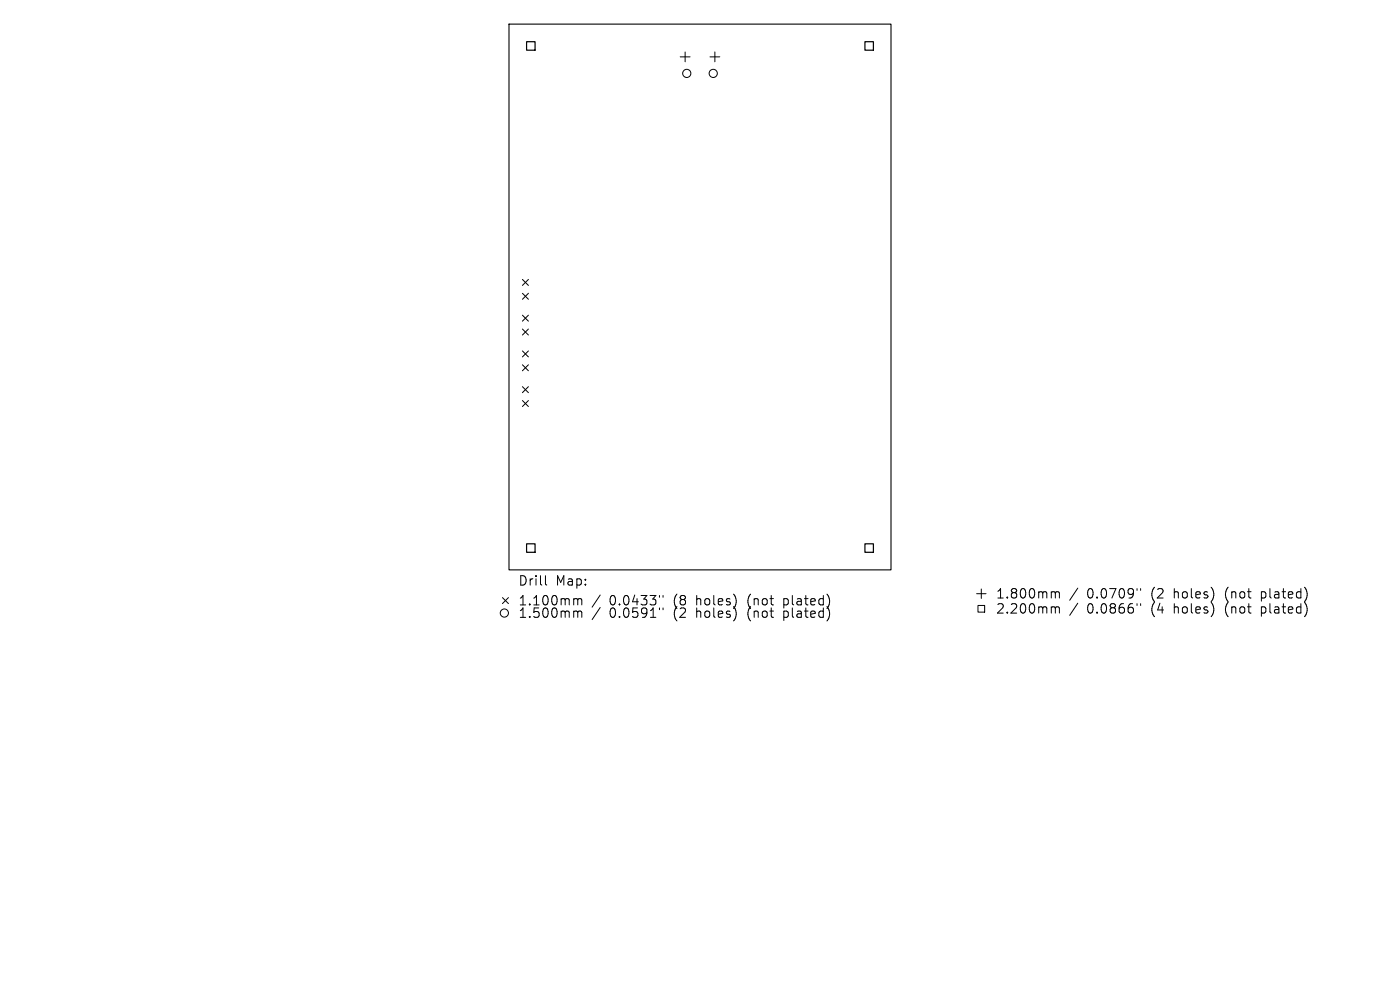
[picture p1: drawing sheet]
<svg xmlns="http://www.w3.org/2000/svg" width="297mm" height="210mm" viewBox="0 0 297 210" stroke-linecap="round" stroke-linejoin="round" font-family="sans-serif">
<defs><g id="words">
<g font-size="2.8">
<text x="109.9" y="124.5">Drill</text>
<text x="117.9" y="124.5">Map:</text>
<text x="109.9" y="128.7">1.100mm</text>
<text x="109.9" y="131.3">1.500mm</text>
<text x="129.3" y="128.7">0.0433&quot;</text>
<text x="129.3" y="131.3">0.0591&quot;</text>
<text x="143" y="128.7">(8</text>
<text x="143" y="131.3">(2</text>
<text x="148" y="128.7">holes)</text>
<text x="148" y="131.3">holes)</text>
<text x="159.1" y="128.7">(not</text>
<text x="159.1" y="131.3">(not</text>
<text x="166.9" y="128.7">plated)</text>
<text x="166.9" y="131.3">plated)</text>
<text x="211.2" y="127.2">1.800mm</text>
<text x="211.2" y="130.4">2.200mm</text>
<text x="230.6" y="127.2">0.0709&quot;</text>
<text x="230.6" y="130.4">0.0866&quot;</text>
<text x="244.4" y="127.2">(2</text>
<text x="244.4" y="130.4">(4</text>
<text x="249.3" y="127.2">holes)</text>
<text x="249.3" y="130.4">holes)</text>
<text x="260.4" y="127.2">(not</text>
<text x="260.4" y="130.4">(not</text>
<text x="268.2" y="127.2">plated)</text>
<text x="268.2" y="130.4">plated)</text>
</g>
</g></defs>
<path d="M108 5.1h81v115.8h-81z" fill="none" stroke="#000" stroke-width=".23"/>
<g fill="none" stroke="#000" stroke-width=".21">
<path d="M144.3 12.1h2.1M145.3 11v2.1M150.6 12.1h2.1M151.7 11v2.1M110.8 59.3l1.3 1.2M112.1 59.3l-1.3 1.2M110.8 62.2l1.3 1.3M110.8 66.9l1.3 1.2M110.8 69.8l1.3 1.3M110.8 74.4l1.3 1.3M110.8 77.4l1.3 1.3M112.1 62.2l-1.3 1.3"/>
<path d="M112.1 66.9l-1.3 1.2M112.1 69.8l-1.3 1.3M112.1 74.4l-1.3 1.3M112.1 77.4l-1.3 1.3M110.8 82l1.3 1.3M110.8 85l1.3 1.2M112.1 82l-1.3 1.3M112.1 85l-1.3 1.2M106.6 126.8l1.3 1.2M107.9 126.8l-1.3 1.2M115.7 122.1v1.7l.3 .3M122 127l.5 .1 .1 .2"/>
<path d="M122 129.6h.3l.3 .3M122.6 127.3l.3-.3 .4 .1 .1 1.2M122.6 127.3v1M122.6 129.9v1.1M122.6 129.9l.3-.3 .4 .1 .1 1.3M127.3 126.2l-1.7 2.6M127.3 128.9l-1.7 2.5M139.9 126.3v.4M139.9 129v.3M140.7 126.3v.4M140.7 129v.3M207.2 125.9h2"/>
<path d="M207.5 128.4h1.4v1.4h-1.4zM208.2 124.9v2M223.3 125.5l.5 .1 .1 .2M223.3 128.7h.3l.3 .3M223.9 125.8l.3-.3 .4 .1 .1 1.3M223.9 125.8v1.1M223.9 129v1.1M223.9 129l.3-.3 .4 .1 .1 1.3M228.6 124.8l-1.7 2.5M228.6 128l-1.7 2.5M241.2 124.9v.3M241.2 128.1v.3"/>
<path d="M242 124.9v.3M242 128.1v.3"/>
<circle cx="145.7" cy="15.6" r=".87"/>
<circle cx="151.3" cy="15.6" r=".87"/>
<circle cx="107" cy="130" r=".87"/>
</g>
<path d="M111.7 8.8h1.8v1.8h-1.8zM183.5 8.8h1.8v1.8h-1.8zM111.7 115.4h1.8v1.8h-1.8zM183.5 115.4h1.8v1.8h-1.8z" fill="none" stroke="#000" stroke-width=".25"/>
<use href="#words"/>
</svg>
